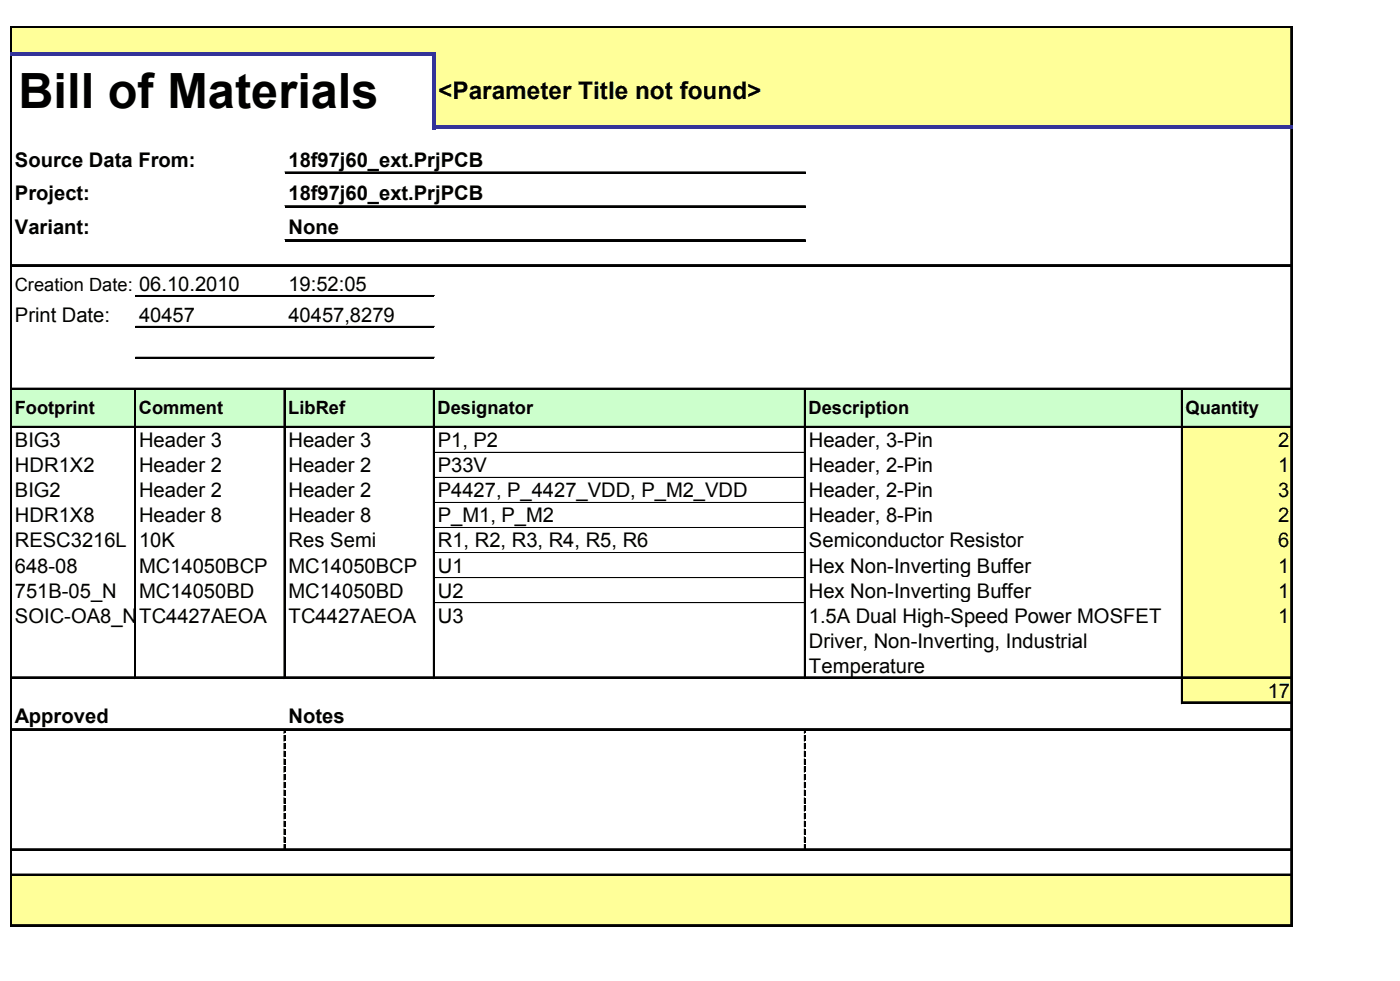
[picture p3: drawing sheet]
<svg xmlns="http://www.w3.org/2000/svg" width="284mm" height="199mm" viewBox="0 0 284 199" stroke-linecap="round" stroke-linejoin="round" font-family="sans-serif">
<defs><g id="words">
<text font-size="9.9" x="3.8" y="21.8">Bill of Materials</text>
<text font-size="4.9" x="88.9" y="20">&lt;Parameter Title not found&gt;</text>
<g font-size="4.1">
<text x="3" y="33.8">Source Data From:</text>
<text x="58.5" y="33.8">18f97j60_ext.PrjPCB</text>
<text x="3" y="40.6">Project:</text>
<text x="58.5" y="40.6">18f97j60_ext.PrjPCB</text>
<text x="3" y="47.5">Variant:</text>
<text x="58.5" y="47.5">None</text>
<text x="58.5" y="59">19:52:05</text>
<text x="3" y="65.3">Print Date:</text>
<text x="28.2" y="65.3">40457</text>
<text x="58.5" y="65.3">40457,8279</text>
<text x="3" y="90.7">BIG3</text>
<text x="3" y="95.8">HDR1X2</text>
<text x="28.2" y="90.7">Header 3</text>
<text x="28.2" y="95.8">Header 2</text>
<text x="58.5" y="90.7">Header 3</text>
<text x="58.5" y="95.8">Header 2</text>
<text x="88.8" y="90.7">P1, P2</text>
<text x="88.8" y="95.8">P33V</text>
<text x="164.1" y="90.7">Header, 3-Pin</text>
<text x="164.1" y="95.8">Header, 2-Pin</text>
<text x="259.3" y="90.7">2</text>
<text x="259.3" y="95.8">1</text>
<text x="3" y="100.9">BIG2</text>
<text x="28.2" y="100.9">Header 2</text>
<text x="58.5" y="100.9">Header 2</text>
<text x="88.8" y="100.9">P4427, P_4427_VDD, P_M2_VDD</text>
<text x="164.1" y="100.9">Header, 2-Pin</text>
<text x="259.3" y="100.9">3</text>
<text x="3" y="106">HDR1X8</text>
<text x="28.2" y="106">Header 8</text>
<text x="58.5" y="106">Header 8</text>
<text x="88.8" y="106">P_M1, P_M2</text>
<text x="164.1" y="106">Header, 8-Pin</text>
<text x="259.3" y="106">2</text>
<text x="3" y="111">RESC3216L</text>
<text x="28.2" y="111">10K</text>
<text x="58.5" y="111">Res Semi</text>
<text x="88.8" y="111">R1, R2, R3, R4, R5, R6</text>
<text x="164.1" y="111">Semiconductor Resistor</text>
<text x="259.3" y="111">6</text>
<text x="3" y="116.1">648-08</text>
<text x="28.2" y="116.1">MC14050BCP</text>
<text x="58.5" y="116.1">MC14050BCP</text>
<text x="88.8" y="116.1">U1</text>
<text x="164.1" y="116.1">Hex Non-Inverting Buffer</text>
<text x="259.3" y="116.1">1</text>
<text x="3" y="121.2">751B-05_N</text>
<text x="28.2" y="121.2">MC14050BD</text>
<text x="58.5" y="121.2">MC14050BD</text>
<text x="88.8" y="121.2">U2</text>
<text x="164.1" y="121.2">Hex Non-Inverting Buffer</text>
<text x="259.3" y="121.2">1</text>
<text x="3" y="126.3">SOIC-OA8_N</text>
<text x="28.2" y="126.3">TC4427AEOA</text>
<text x="58.5" y="126.3">TC4427AEOA</text>
<text x="88.8" y="126.3">U3</text>
<text x="164.1" y="126.3">1.5A Dual High-Speed Power MOSFET</text>
<text x="164.1" y="131.4">Driver, Non-Inverting, Industrial</text>
<text x="259.3" y="126.3">1</text>
<text x="164.1" y="136.4">Temperature</text>
<text x="257.2" y="141.5">17</text>
<text x="3" y="146.6">Approved</text>
<text x="58.5" y="146.6">Notes</text>
</g>
<g font-size="3.7">
<text x="3" y="59">Creation Date: 06.10.2010</text>
<text x="3" y="84">Footprint</text>
<text x="28.2" y="84">Comment</text>
<text x="58.5" y="84">LibRef</text>
<text x="88.8" y="84">Designator</text>
<text x="164" y="84">Description</text>
<text x="240.5" y="84">Quantity</text>
</g>
</g></defs>
<g fill="#ff9">
<path d="M2.4 5.7h259.6v5.2h-259.6z"/>
<path d="M88.1 10.9h173.9v15h-173.9z"/>
</g>
<path d="M2.4 78.9h259.6v7.8h-259.6z" fill="#cfc"/>
<g fill="#ff9">
<path d="M239.8 86.7h22.2v5.1h-22.2z"/>
<path d="M239.8 91.7h22.2v5.2h-22.2z"/>
<path d="M239.8 96.8h22.2v5.2h-22.2z"/>
<path d="M239.8 101.9h22.2v5.1h-22.2z"/>
<path d="M239.8 107h22.2v5.1h-22.2z"/>
<path d="M239.8 112.1h22.2v5.1h-22.2z"/>
<path d="M239.8 117.1h22.2v5.2h-22.2z"/>
<path d="M239.8 122.2h22.2v15.3h-22.2z"/>
<path d="M239.8 137.5h22.2v5.1h-22.2z"/>
<path d="M2.4 177.5h259.6v10.3h-259.6z"/>
</g>
<path d="M2.1 5.3v5.2M261.8 5.7v19.7" fill="none" stroke="#000" stroke-width=".2"/>
<path d="M2.3 5.3v5.2M262 5.7v19.7" fill="none" stroke="#000" stroke-width=".37"/>
<path d="M87.7 11.3h.8v14.9h-.8z" fill="#339"/>
<g fill="none" stroke="#000" stroke-width=".2">
<path d="M2.1 11.3v176.6M2.5 5.3h259.7M261.8 26.2v161.7M27.3 79.1v58.6M57.6 79.1v58.6M87.9 79.1v58.6M163.2 79.1v58.6M239.6 79.1v63.6M57.6 148.4v.4M57.6 149.2v1.1M57.6 150.7v1.2M57.6 152.3v1.2"/>
<path d="M57.6 153.9v1.2M57.6 155.5v1.2M57.6 157v1.2M57.6 158.6v1.2M163.2 148.4v.4M163.2 149.2v1.1M163.2 150.7v1.2M163.2 152.3v1.2M163.2 153.9v1.2M163.2 155.5v1.2M163.2 157v1.2M163.2 158.6v1.2"/>
<path d="M57.6 160.2v1.2M57.6 161.8v1.2M57.6 163.4v1.1M57.6 164.9v1.2M57.6 166.5v1.2M57.6 168.1v1.2M57.6 169.7v1.2M57.6 171.3v1M163.2 160.2v1.2M163.2 161.8v1.2M163.2 163.4v1.1M163.2 164.9v1.2"/>
<path d="M163.2 166.5v1.2M163.2 168.1v1.2M163.2 169.7v1.2M163.2 171.3v1"/>
</g>
<path d="M2.3 11.3v176.6M262 26.2v161.7M27.5 79.1v58.6M57.8 79.1v58.6M88.1 79.1v58.6M163.3 79.1v58.6M239.8 79.1v63.6" fill="none" stroke="#000" stroke-width=".37"/>
<g fill="#000">
<path d="M57.6 148.4h.4v.4h-.4zM57.6 149.2h.4v1.1h-.4zM57.6 150.7h.4v1.2h-.4zM57.6 152.3h.4v1.2h-.4zM57.6 153.9h.4v1.2h-.4zM57.6 155.5h.4v1.2h-.4zM57.6 157h.4v1.2h-.4zM57.6 158.6h.4v1.2h-.4zM163.2 148.4h.3v.4h-.3zM163.2 149.2h.3v1.1h-.3zM163.2 150.7h.3v1.2h-.3zM163.2 152.3h.3v1.2h-.3z"/>
<path d="M163.2 153.9h.3v1.2h-.3zM163.2 155.5h.3v1.2h-.3zM163.2 157h.3v1.2h-.3zM163.2 158.6h.3v1.2h-.3zM57.6 160.2h.4v1.2h-.4zM57.6 161.8h.4v1.2h-.4zM57.6 163.4h.4v1.1h-.4zM57.6 164.9h.4v1.2h-.4zM57.6 166.5h.4v1.2h-.4zM57.6 168.1h.4v1.2h-.4zM57.6 169.7h.4v1.2h-.4zM57.6 171.3h.4v1h-.4z"/>
<path d="M163.2 160.2h.3v1.2h-.3zM163.2 161.8h.3v1.2h-.3zM163.2 163.4h.3v1.1h-.3zM163.2 164.9h.3v1.2h-.3zM163.2 166.5h.3v1.2h-.3zM163.2 168.1h.3v1.2h-.3zM163.2 169.7h.3v1.2h-.3zM163.2 171.3h.3v1h-.3z"/>
</g>
<path d="M2.5 5.5h259.7" fill="none" stroke="#000" stroke-width=".39"/>
<g fill="#339">
<path d="M2.1 10.5h86.4v.8h-86.4z"/>
<path d="M88.5 25.4h173.7v.8h-173.7z"/>
</g>
<g fill="none" stroke="#000" stroke-width=".2">
<path d="M57.8 34.9h105.6M2.5 53.7h259.7M27.5 59.9h60.6M57.8 41.7h105.6M57.8 48.6h105.6M2.5 78.7h259.7M27.5 66.2h60.6M27.5 72.5h60.6M2.5 86.5h259.7M88.3 91.7h74.9M88.3 91.8h74.9M88.3 96.8h74.9"/>
<path d="M88.3 101.9h74.9M88.3 107h74.9M88.3 112.1h74.9M88.3 117.1h74.9M2.5 137.3h259.7M88.3 122.2h74.9M88.3 122.3h74.9M2.5 147.8h259.7M240 142.4h22.2M2.5 172.1h259.7M2.5 177.3h259.7M2.5 187.5h259.7"/>
</g>
<g fill="none" stroke="#000" stroke-width=".39">
<path d="M57.8 35.1h105.6M2.5 53.9h259.7M57.8 41.9h105.6M57.8 48.8h105.6M2.5 78.9h259.7M27.5 60.1h60.6M27.5 66.4h60.6M27.5 72.7h60.6M2.5 86.7h259.7M2.5 137.5h259.7M2.5 148h259.7M240 142.5h22.2"/>
<path d="M2.5 172.3h259.7M2.5 177.5h259.7M2.5 187.7h259.7"/>
</g>
<use href="#words"/>
</svg>
